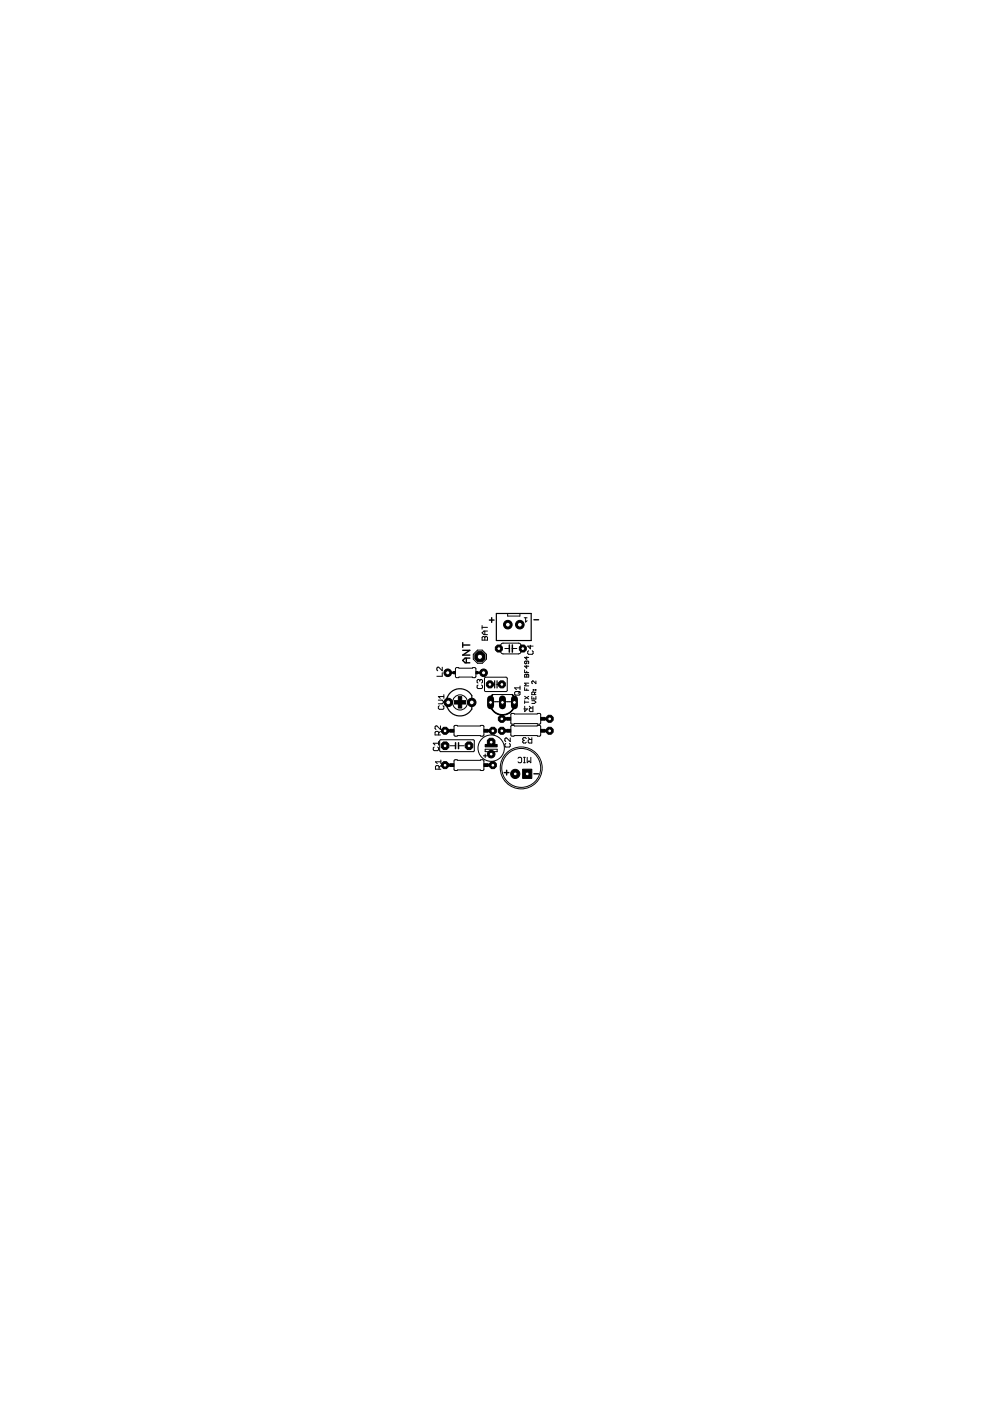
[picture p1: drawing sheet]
<svg xmlns="http://www.w3.org/2000/svg" width="210mm" height="297mm" viewBox="0 0 210 297" stroke-linecap="round" stroke-linejoin="round" font-family="sans-serif">
<g fill="none" stroke="#000" stroke-width=".21">
<path d="M100.4 138.7l.8-.9h1.1l.8 .9v1l-.8 .9h-1.1l-.8-.9zM102.2 135.1l.2-.1 .4 .1 .4-.1 .2 .1v.6h-1.2zM102.2 132.6v.8M102.2 133h1.2M102.8 133.8v.8M102.8 135.1v.6M103.4 133.8h-.8l-.4 .4 .4 .4h.8M106.4 136.4h3.9l.2 .5-.1 1.5-.4 .2-3.6-.1-.2-.4v-1.4zM107 137.5h1M107.6 130.1v.5h2.6v-.5M108.6 137.5h1M111.1 131h.7"/>
<path d="M111.4 131v.9l.4-.3M111.7 139.2v.6l-.5-.4h.9M112.1 138l-.2 .2v.3l.2 .2h.7l.2-.2v-.3l-.2-.2M112.5 136.8v.8l-.6-.6h1.1M92.1 158.4l-.2 .2v.4l.2 .2h.7l.2-.2v-.4l-.2-.2M92.9 148.4h.8l.4 .4-.4 .4h-.8M93 157.2v.8M93 157.6h-1.1l.3 .4M93 155.8v-.5l-.2-.2h-.4l-.2 .2v.5h1.2M93.2 149.6l-.3 .2v.4l.3 .2h.7l.2-.2v-.4l-.2-.2M93.3 156.9h7.1l.2 .1v2.2l-.2 .2h-7l-.2-.3zM93.4 153.9v.8l-.8-.8-.4 .2v.4l.2 .2"/>
<path d="M93.4 155.1l-.4 .3M93.8 142.6v.8h-1.2M93.8 141.5v.7l-.8-.7-.4 .1v.4l.2 .2M94.1 147.3v.8M94.1 147.7h-1.2l.4 .4M95.4 158.1h1.2M96.3 153.9l6.1-.1 .2 .3v1.8l-.3 .2-.5-.1-5.4 .1-.1-.3zM96.6 141.6h4.1l.2 .2v1.7l-.3 .2-.5-.1-3.4 .1-.1-.3zM97.2 158.1h1.2M101.3 145.2l-.1 .2v.4l.1 .2h.8l.2-.2v-.4l-.2-.2M101.7 144.3l-.2-.2-.3 .2v.3l.1 .2M101.7 144.3l.2-.2 .4 .2v.3l-.2 .2"/>
<path d="M101.7 144.3v.1M102.8 143.7l4.6-.1 .1 .2v2.7l-.2 .1h-4.5zM102.9 158.9h2.5v.5h-2.5zM102.9 159.9v.7M103.9 148.8h5.3M104.1 157v1M104.1 159.4v.9M104.4 145.1h.5M104.5 147.3h4.1M105.4 145.1h.5M107.2 157.6l-.2 .2v.4l.2 .2h.8l.2-.2v-.4l-.2-.2M108.2 156.5v.7l-.8-.7-.4 .2v.3l.2 .2"/>
<path d="M108.4 153.9l6.1-.1 .1 .3v1.8l-.2 .2-.5-.1-5.4 .1-.2-.3zM108.4 151.3h6.1l.1 .2v1.9l-.2 .1-.5-.1-5.4 .1-.2-.2zM109.3 146.6h.8l.2 .2v.4l-.2 .2h-.8l-.2-.2v-.4zM110.3 145.5v.7M110.3 146.6l-.4 .4M110.3 145.8h-1.2l.4 .4M111 157l-.2 .2 .2 .3h.4l.2-.1M111 157h.2M111.2 143.1l.2-.1 .3 .1 .3-.1 .1 .1v.5h-.9zM111.2 148.9h.9M111.2 142v.6h.9M111.2 145.8v.5h.9"/>
<path d="M111.2 148.6v.5M111.2 147.6l.9 .6M111.3 149.7v1.2l.5-.6h-.7M111.6 156.6l-.2-.2h-.4l-.2 .2 .2 .4M111.7 140.2v.4l-.2 .1-.3-.1 .2-.4h.6l.1 .1-.1 .4M111.7 141.1v.6l-.5-.5h.9M111.7 142.3v.3M111.7 143.1v.5M111.7 146v.3M112 156.4l.4 .4M112.1 147.6l-.9 .6M112.1 144.8h-.9l.3 .3-.3 .3h.9"/>
<path d="M112.2 149.7l.4 .4M112.8 148.6h.5l.3 .3-.3 .2h-.5M112.8 147.6v.6h.8v-.6M112.8 156.4v1.1h-.6l-.2-.1v-.4l.2-.2h.6M113 149.7v1.2h-.6l-.2-.2v-.4l.2-.2h.6M113.1 146.2l.1 .1zM113.2 147.9v.3M113.3 147.3v-.4l-.4-.2-.1 .2v.4h.8M113.5 146.2l.1 .1zM113.6 144.4v.5l-.5-.5-.3 .1 .1 .4M113.6 146.7l-.3 .3M93.1 163.1v-.6l-.2-.2h-.4l-.2 .2v.6h1.2"/>
<path d="M93.5 162.3l-.4 .4M93.5 161.5h-1.2l.4 .4M93.5 161.1v.8M96.3 161.2l6.1-.1 .2 .2v1.9l-.3 .2-.5-.2-5.4 .1-.1-.2zM102.5 160.3h.8M109.8 160.8l.2-.2h.4l.2 .2v.7l-.2 .2h-.4l-.2-.2M111 160.6h.4M111 161.7h.4M111.2 160.6v1.1M111.8 160.6v1.1l.4-.4 .3 .4v-1.1"/>
<circle cx="97.5" cy="148.9" r="1.6"/>
<circle cx="104.1" cy="158.6" r="2.79"/>
<circle cx="110.5" cy="162.8" r="4.4"/>
<circle cx="110.5" cy="162.8" r="4.1"/>
</g>
<g fill="#000" stroke="#000" stroke-width=".21">
<path d="M105.8 137.1h.4v.8h-.4zM110.5 137.1h.3v.8h-.3zM95.4 154.6h.8v.6h-.8zM96.2 142.4h.4v.5h-.4zM96.3 148.5h2.4v.8h-2.4zM97.2 147.7h.7v2.4h-.7zM100.9 142.4h.4v.5h-.4zM102.6 154.6h.9v.6h-.9zM102.9 157.8h2.5v.5h-2.5zM107.4 154.6h.9v.6h-.9zM107.4 152.1h.9v.6h-.9zM114.7 154.6h.8v.6h-.8z"/>
<path d="M114.7 152.1h.8v.6h-.8zM95.4 161.9h.8v.6h-.8zM102.6 161.9h.9v.6h-.9z"/>
<circle cx="104.5" cy="162.2" r=".8"/>
</g>
<path d="M108 136.7v1.6M108.6 136.7v1.6M96.6 157.5v1.2M97.2 157.5v1.2" fill="none" stroke="#000" stroke-width=".32"/>
<path d="M105.2 130.1h7.4v5.7h-7.4zM95.3 147.1a2.9 2.9 0 0 1 4.7 .4v2.8a2.89 2.89 0 0 1-4.1 1 2.89 2.89 0 0 1-.6-4.2zM104.9 144.3v1.6M105.4 144.3v1.6" fill="none" stroke="#000" stroke-width=".25"/>
<g fill="#000" stroke="#000" stroke-width=".21">
<path d="M101.3 138.9a.51 .51 0 0 1 .9 .1 .51 .51 0 0 1-.5 .7v-.2a.26 .26 0 0 1-.2-.4 .26 .26 0 0 1 .4-.1 .26 .26 0 0 1 0 .5l-.2 .2a.51 .51 0 0 1-.4-.2 .51 .51 0 0 1 0-.6z" fill-rule="evenodd"/>
<path d="M101.1 138.7a.84 .84 0 0 1 1.4 .2 .84 .84 0 0 1-.8 1.2v-.2a.69 .69 0 0 1-.5-1 .69 .69 0 0 1 1.1-.1 .69 .69 0 0 1-.3 1.1 .73 .73 0 0 1-.9-.1 .73 .73 0 0 1-.1-.9z" fill-rule="evenodd"/>
<path d="M104.1 150.1l.1-.1a2.6 2.6 0 0 0 2.3 1.5 2.6 2.6 0 0 0 2.4-1.5l.1 .1a2.72 2.72 0 0 1-2.5 1.5 2.72 2.72 0 0 1-2.4-1.5z" fill-rule="evenodd"/>
<path d="M104.1 147.7l.1 .1a2.61 2.61 0 0 0 0 2.2l-.1 .1-.1-.2-.2-.8z" fill-rule="evenodd"/>
<path d="M104.4 147.2l.1 .1-.3 .5h-.1z" fill-rule="evenodd"/>
<path d="M108.6 147.3l.1-.1 .3 .5-.1 .1z" fill-rule="evenodd"/>
<path d="M108.9 147.8l.1-.1 .1 .2 .2 .8-.2 1.2-.1 .2-.1-.1a2.42 2.42 0 0 0 0-2.2z" fill-rule="evenodd"/>
</g>
<path d="M94.4 154.9h1M103.5 154.9h1M106.4 154.9h1M106.4 152.4h1M115.5 154.9h1M115.5 152.4h1M94.4 162.2h1M103.5 162.2h1" fill="none" stroke="#000" stroke-width=".61"/>
<path d="M94.9 142.6h1.3M101.3 142.6h1.2" fill="none" stroke="#000" stroke-width=".51"/>
<path d="M98.1 137.9h1.5l-1.5 1h1.5M98.1 136.8h1.5M98.1 136.2v1M98.9 139.5v1M99.6 139.5h-1l-.5 .5 .5 .5h1M103.8 131.5h1M104.2 131v1M113.2 131.4h1M106.9 163.8h1M107.4 163.3v1M113.2 164.1h1" fill="none" stroke="#000" stroke-width=".3"/>
<circle cx="104.5" cy="162.2" r=".4" fill="#fff" stroke="#000" stroke-width=".21"/>
<circle cx="94.4" cy="162.2" r=".8" fill="#000" stroke="#000" stroke-width=".21"/>
<circle cx="94.4" cy="162.2" r=".4" fill="#fff" stroke="#000" stroke-width=".21"/>
<circle cx="104.5" cy="154.9" r=".8" fill="#000" stroke="#000" stroke-width=".21"/>
<circle cx="104.5" cy="155" r=".4" fill="#fff" stroke="#000" stroke-width=".21"/>
<circle cx="94.4" cy="154.9" r=".8" fill="#000" stroke="#000" stroke-width=".21"/>
<circle cx="94.4" cy="155" r=".4" fill="#fff" stroke="#000" stroke-width=".21"/>
<circle cx="116.5" cy="154.9" r=".8" fill="#000" stroke="#000" stroke-width=".21"/>
<circle cx="116.5" cy="155" r=".4" fill="#fff" stroke="#000" stroke-width=".21"/>
<circle cx="106.4" cy="154.9" r=".8" fill="#000" stroke="#000" stroke-width=".21"/>
<circle cx="106.4" cy="155" r=".4" fill="#fff" stroke="#000" stroke-width=".21"/>
<circle cx="116.5" cy="152.4" r=".8" fill="#000" stroke="#000" stroke-width=".21"/>
<circle cx="116.5" cy="152.4" r=".4" fill="#fff" stroke="#000" stroke-width=".21"/>
<circle cx="106.4" cy="152.4" r=".8" fill="#000" stroke="#000" stroke-width=".21"/>
<circle cx="106.4" cy="152.4" r=".4" fill="#fff" stroke="#000" stroke-width=".21"/>
<circle cx="94.4" cy="158.1" r=".87" fill="#000" stroke="#000" stroke-width=".21"/>
<circle cx="94.4" cy="158.1" r=".4" fill="#fff" stroke="#000" stroke-width=".21"/>
<circle cx="99.4" cy="158.1" r=".87" fill="#000" stroke="#000" stroke-width=".21"/>
<circle cx="99.4" cy="158.1" r=".4" fill="#fff" stroke="#000" stroke-width=".21"/>
<circle cx="103.9" cy="145.1" r=".8" fill="#000" stroke="#000" stroke-width=".21"/>
<circle cx="103.9" cy="145.1" r=".4" fill="#fff" stroke="#000" stroke-width=".21"/>
<circle cx="106.4" cy="145.1" r=".8" fill="#000" stroke="#000" stroke-width=".21"/>
<circle cx="106.4" cy="145.1" r=".4" fill="#fff" stroke="#000" stroke-width=".21"/>
<circle cx="105.8" cy="137.5" r=".8" fill="#000" stroke="#000" stroke-width=".21"/>
<circle cx="105.8" cy="137.5" r=".4" fill="#fff" stroke="#000" stroke-width=".21"/>
<circle cx="110.8" cy="137.5" r=".8" fill="#000" stroke="#000" stroke-width=".21"/>
<circle cx="110.8" cy="137.5" r=".4" fill="#fff" stroke="#000" stroke-width=".21"/>
<path d="M110.8 163.1h2v1.9h-2z" fill="#000" stroke="#000" stroke-width=".21"/>
<circle cx="111.8" cy="164.1" r=".4" fill="#fff" stroke="#000" stroke-width=".21"/>
<circle cx="109.2" cy="164.1" r=".97" fill="#000" stroke="#000" stroke-width=".21"/>
<circle cx="109.2" cy="164.1" r=".4" fill="#fff" stroke="#000" stroke-width=".21"/>
<circle cx="107.7" cy="132.4" r=".91" fill="#000" stroke="#000" stroke-width=".21"/>
<circle cx="107.7" cy="132.4" r=".51" fill="#fff" stroke="#000" stroke-width=".21"/>
<circle cx="110.2" cy="132.4" r=".91" fill="#000" stroke="#000" stroke-width=".21"/>
<circle cx="110.2" cy="132.4" r=".51" fill="#fff" stroke="#000" stroke-width=".21"/>
<circle cx="101.7" cy="139.2" r="1.17" fill="#000" stroke="#000" stroke-width=".21"/>
<circle cx="101.7" cy="139.3" r=".55" fill="#fff" stroke="#000" stroke-width=".21"/>
<circle cx="104.1" cy="157.3" r=".87" fill="#000" stroke="#000" stroke-width=".21"/>
<circle cx="104.1" cy="157.4" r=".4" fill="#fff" stroke="#000" stroke-width=".21"/>
<circle cx="104.1" cy="159.9" r=".8" fill="#000" stroke="#000" stroke-width=".21"/>
<circle cx="104.1" cy="159.9" r=".4" fill="#fff" stroke="#000" stroke-width=".21"/>
<circle cx="94.9" cy="142.6" r=".8" fill="#000" stroke="#000" stroke-width=".21"/>
<circle cx="94.9" cy="142.6" r=".44" fill="#fff" stroke="#000" stroke-width=".21"/>
<circle cx="102.5" cy="142.6" r=".8" fill="#000" stroke="#000" stroke-width=".21"/>
<circle cx="102.5" cy="142.6" r=".44" fill="#fff" stroke="#000" stroke-width=".21"/>
<path d="M104 148.2v1.4" fill="none" stroke="#000" stroke-width="1.5"/>
<circle cx="104" cy="148.9" r=".4" fill="#fff" stroke="#000" stroke-width=".21"/>
<path d="M106.5 148.2v1.4" fill="none" stroke="#000" stroke-width="1.5"/>
<circle cx="106.5" cy="148.9" r=".4" fill="#fff" stroke="#000" stroke-width=".21"/>
<path d="M109.1 148.2v1.4" fill="none" stroke="#000" stroke-width="1.5"/>
<circle cx="109.1" cy="148.9" r=".4" fill="#fff" stroke="#000" stroke-width=".21"/>
<circle cx="95" cy="148.9" r=".89" fill="#000" stroke="#000" stroke-width=".21"/>
<circle cx="95" cy="148.9" r=".51" fill="#fff" stroke="#000" stroke-width=".21"/>
<circle cx="100" cy="148.9" r=".89" fill="#000" stroke="#000" stroke-width=".21"/>
<circle cx="100" cy="148.9" r=".51" fill="#fff" stroke="#000" stroke-width=".21"/>
</svg>
